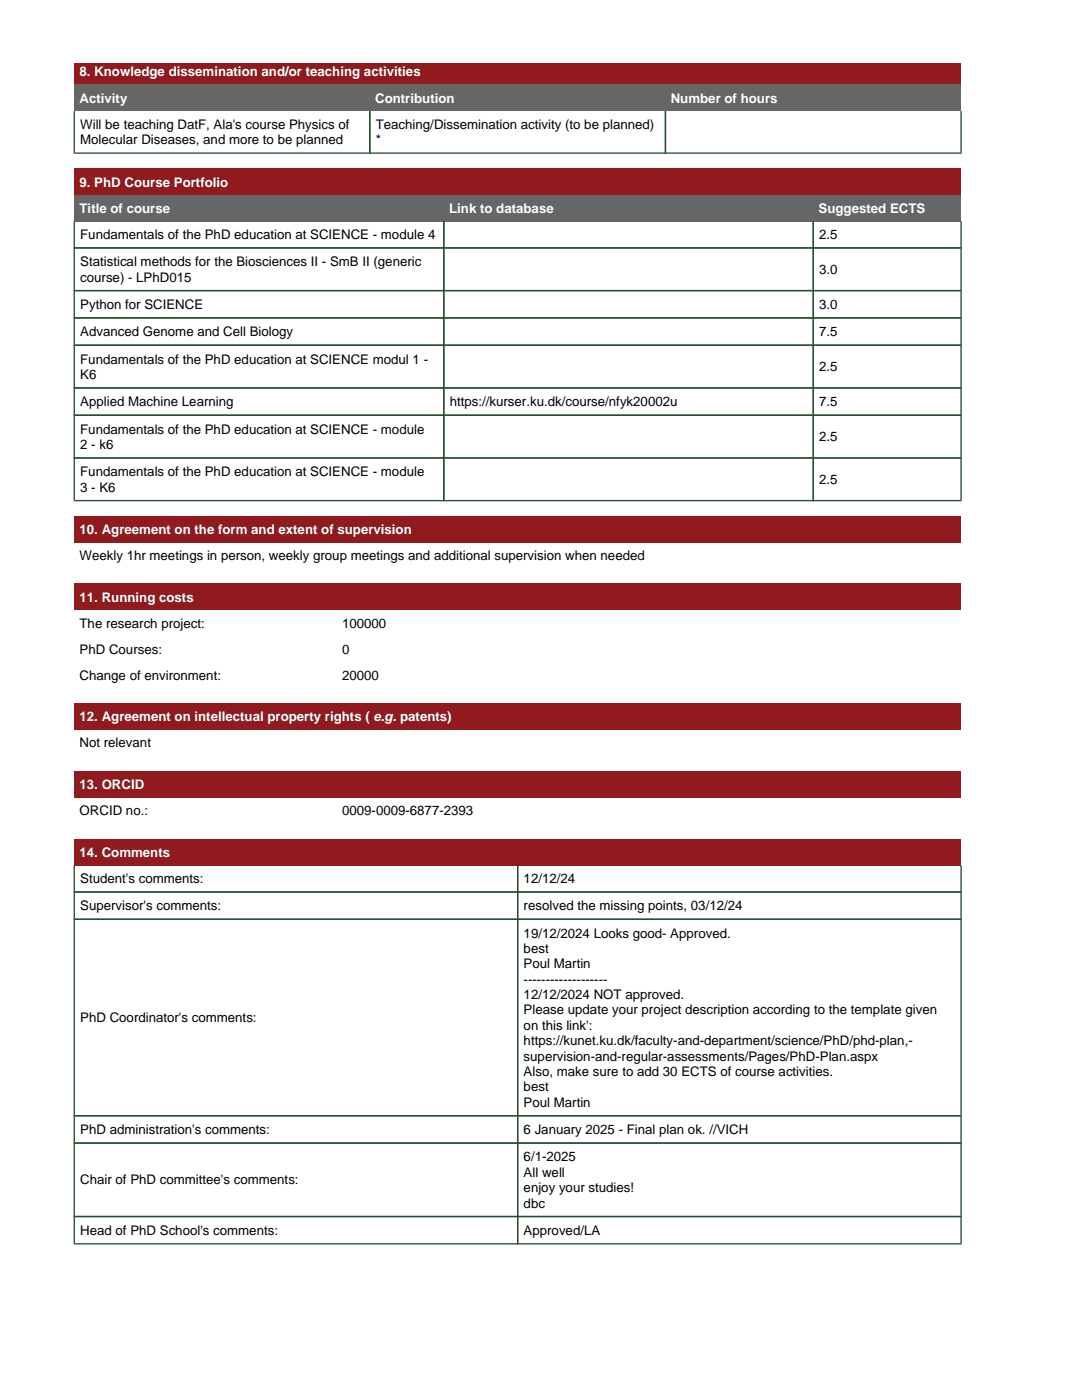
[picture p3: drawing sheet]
<svg xmlns="http://www.w3.org/2000/svg" width="216mm" height="279mm" viewBox="0 0 216 279" stroke-linecap="round" stroke-linejoin="round" font-family="sans-serif">
<defs><g id="words">
<g font-size="2.6" fill="#fff">
<text x="15.9" y="15.2">8. Knowledge dissemination and/or teaching activities</text>
<text x="15.9" y="20.5">Activity</text>
<text x="74.9" y="20.5">Contribution</text>
<text x="133.8" y="20.5">Number of hours</text>
<text x="15.9" y="37.2">9. PhD Course Portfolio</text>
<text x="15.9" y="42.5">Title of course</text>
<text x="89.6" y="42.5">Link to database</text>
<text x="163.3" y="42.5">Suggested ECTS</text>
<text x="15.9" y="106.6">10. Agreement on the form and extent of supervision</text>
<text x="15.9" y="120.1">11. Running costs</text>
<text x="15.9" y="144">12. Agreement on intellectual property rights ( e.g. patents)</text>
<text x="15.9" y="157.5">13. ORCID</text>
<text x="15.9" y="171">14. Comments</text>
</g>
<g font-size="2.6">
<text x="16" y="25.7">Will be teaching DatF, Ala's course Physics of</text>
<text x="16" y="28.8">Molecular Diseases, and more to be planned</text>
<text x="75" y="25.7">Teaching/Dissemination activity (to be planned)</text>
<text x="75" y="28.8">*</text>
<text x="16" y="47.7">Fundamentals of the PhD education at SCIENCE - module 4</text>
<text x="163.5" y="47.7">2.5</text>
<text x="16" y="53.1">Statistical methods for the Biosciences II - SmB II (generic</text>
<text x="16" y="56.2">course) - LPhD015</text>
<text x="163.5" y="54.7">3.0</text>
<text x="16" y="61.6">Python for SCIENCE</text>
<text x="163.5" y="61.6">3.0</text>
<text x="16" y="67.1">Advanced Genome and Cell Biology</text>
<text x="163.5" y="67.1">7.5</text>
<text x="16" y="72.5">Fundamentals of the PhD education at SCIENCE modul 1 -</text>
<text x="16" y="75.6">K6</text>
<text x="163.5" y="74.1">2.5</text>
<text x="16" y="81.1">Applied Machine Learning</text>
<text x="89.7" y="81.1">https://kurser.ku.dk/course/nfyk20002u</text>
<text x="163.5" y="81.1">7.5</text>
<text x="16" y="86.5">Fundamentals of the PhD education at SCIENCE - module</text>
<text x="16" y="89.6">2 - k6</text>
<text x="163.5" y="88.1">2.5</text>
<text x="16" y="95">Fundamentals of the PhD education at SCIENCE - module</text>
<text x="16" y="98.1">3 - K6</text>
<text x="163.5" y="96.6">2.5</text>
<text x="15.9" y="111.8">Weekly 1hr meetings in person, weekly group meetings and additional supervision when needed</text>
<text x="15.9" y="125.3">The research project:</text>
<text x="68.3" y="125.3">100000</text>
<text x="15.9" y="130.5">PhD Courses:</text>
<text x="68.3" y="130.5">0</text>
<text x="15.9" y="135.7">Change of environment:</text>
<text x="68.3" y="135.7">20000</text>
<text x="15.9" y="149.2">Not relevant</text>
<text x="15.9" y="162.7">ORCID no.:</text>
<text x="68.3" y="162.7">0009-0009-6877-2393</text>
<text x="16" y="176.2">Student's comments:</text>
<text x="104.5" y="176.2">12/12/24</text>
<text x="16" y="181.7">Supervisor's comments:</text>
<text x="104.5" y="181.7">resolved the missing points, 03/12/24</text>
<text x="104.5" y="187.1">19/12/2024 Looks good- Approved.</text>
<text x="104.5" y="190.2">best</text>
<text x="104.5" y="193.3">Poul Martin</text>
<text x="104.5" y="196.3">-------------------</text>
<text x="16" y="204">PhD Coordinator's comments:</text>
<text x="104.5" y="199.4">12/12/2024 NOT approved.</text>
<text x="104.5" y="202.5">Please update your project description according to the template given</text>
<text x="104.5" y="205.5">on this link':</text>
<text x="104.5" y="208.6">https://kunet.ku.dk/faculty-and-department/science/PhD/phd-plan,-</text>
<text x="104.5" y="211.7">supervision-and-regular-assessments/Pages/PhD-Plan.aspx</text>
<text x="104.5" y="214.7">Also, make sure to add 30 ECTS of course activities.</text>
<text x="104.5" y="217.8">best</text>
<text x="104.5" y="220.9">Poul Martin</text>
<text x="16" y="226.3">PhD administration's comments:</text>
<text x="104.5" y="226.3">6 January 2025 - Final plan ok. //VICH</text>
<text x="104.5" y="231.8">6/1-2025</text>
<text x="16" y="236.4">Chair of PhD committee's comments:</text>
<text x="104.5" y="234.8">All well</text>
<text x="104.5" y="237.9">enjoy your studies!</text>
<text x="104.5" y="241">dbc</text>
<text x="16" y="246.4">Head of PhD School's comments:</text>
<text x="104.5" y="246.4">Approved/LA</text>
</g>
</g></defs>
<path d="M14.8 12.7h177v4.2h-177z" fill="#901a1e"/>
<g fill="#666">
<path d="M14.8 16.9h59v5.3h-59z"/>
<path d="M73.8 16.9h59v5.3h-59z"/>
<path d="M132.8 16.9h59v5.3h-59z"/>
</g>
<path d="M14.7 30.6h177.2M14.8 22.2v8.5M73.8 22.2v8.5M132.8 22.2v8.5M191.8 22.2v8.5" fill="none" stroke="#254e2b" stroke-width=".26"/>
<path d="M14.8 33.6h177v5.3h-177z" fill="#901a1e"/>
<g fill="#666">
<path d="M14.8 38.9h73.8v5.3h-73.8z"/>
<path d="M88.6 38.9h73.7v5.3h-73.7z"/>
<path d="M162.3 38.9h29.5v5.3h-29.5z"/>
</g>
<path d="M14.7 49.5h177.2M14.7 58h177.2M14.8 44.2v55.8M88.6 44.2v55.8M162.3 44.2v55.8M191.8 44.2v55.8M14.7 63.4h177.2M14.7 68.9h177.2M14.7 77.4h177.2M14.7 82.9h177.2M14.7 91.4h177.2M14.7 99.9h177.2" fill="none" stroke="#254e2b" stroke-width=".26"/>
<g fill="#901a1e">
<path d="M14.8 103h177v5.2h-177z"/>
<path d="M14.8 116.5h177v5.3h-177z"/>
<path d="M14.8 140.4h177v5.3h-177z"/>
<path d="M14.8 153.9h177v5.3h-177z"/>
<path d="M14.8 167.4h177v5.3h-177z"/>
</g>
<path d="M14.7 178h177.2M14.8 172.7v75.7M103.3 172.7v75.7M191.8 172.7v75.7M14.7 183.5h177.2M14.7 222.7h177.2M14.7 228.1h177.2M14.7 242.8h177.2M14.7 248.2h177.2" fill="none" stroke="#254e2b" stroke-width=".26"/>
<use href="#words"/>
</svg>
